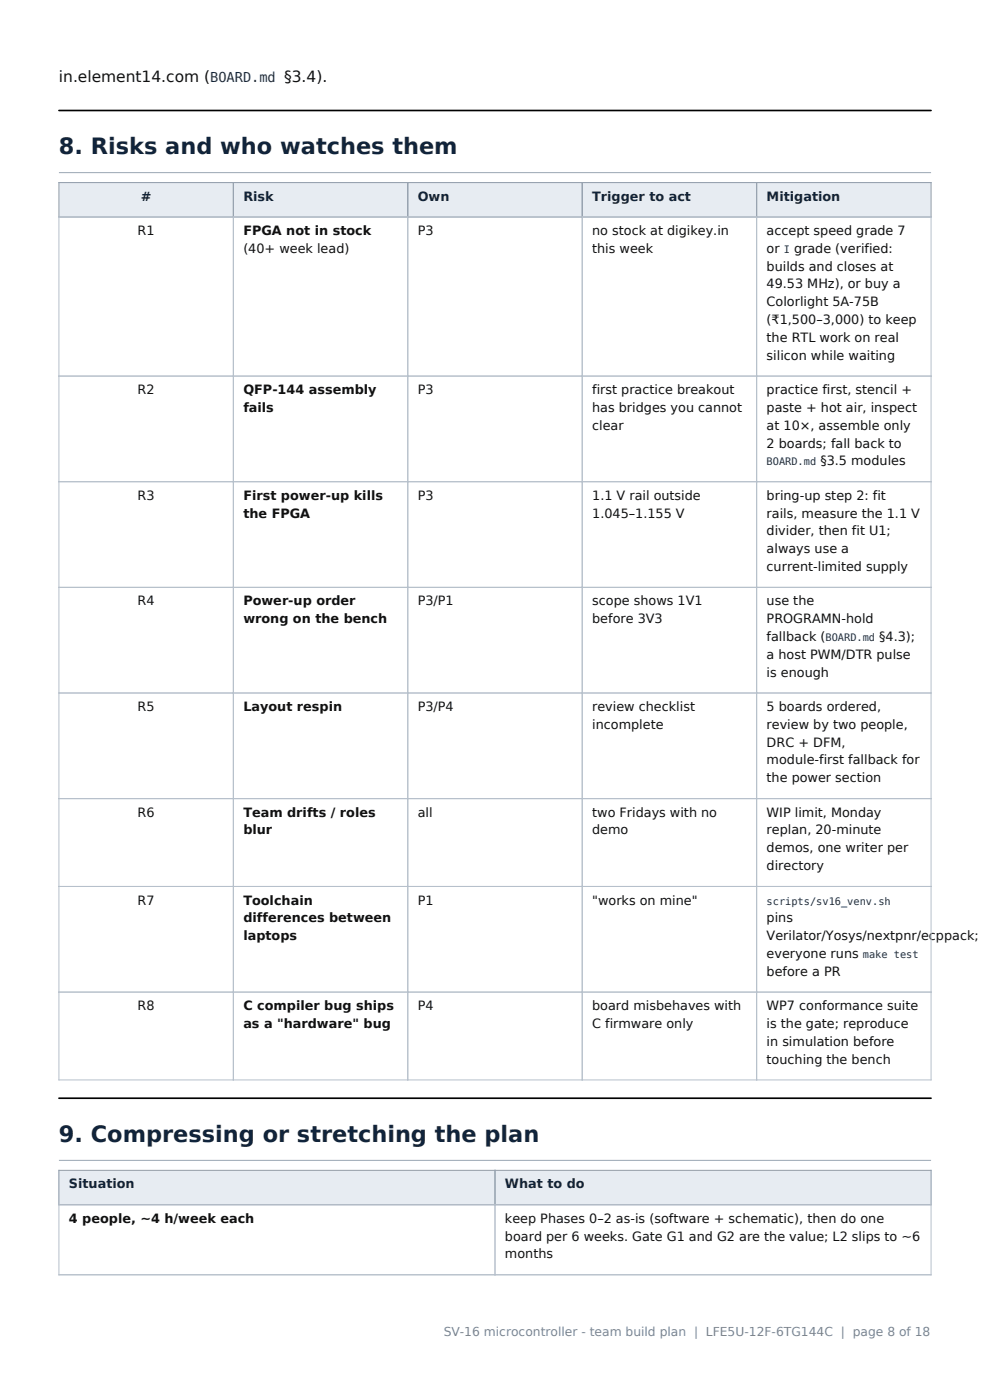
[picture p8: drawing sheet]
<svg xmlns="http://www.w3.org/2000/svg" width="210mm" height="297mm" viewBox="0 0 210 297" stroke-linecap="round" stroke-linejoin="round" font-family="sans-serif">
<defs><g id="words">
<g font-size="4.8" fill="#10243c">
<text x="12.5" y="32.7">8. Risks and who watches them</text>
<text x="12.5" y="242.2">9. Compressing or stretching the plan</text>
</g>
<text font-size="3.3" fill="#111" x="12.5" y="17.5">in.element14.com (</text>
<text font-size="2.9" fill="#14314f" x="44.6" y="17.5">BOARD.md §3.4).</text>
<g font-size="2.7" fill="#10243c">
<text x="29.9" y="42.6">#</text>
<text x="51.6" y="42.6">Risk</text>
<text x="88.6" y="42.6">Own</text>
<text x="125.6" y="42.6">Trigger to act</text>
<text x="162.6" y="42.6">Mitigation</text>
<text x="14.6" y="252.1">Situation</text>
<text x="107.1" y="252.1">What to do</text>
</g>
<g font-size="2.7" fill="#111">
<text x="29.2" y="49.9">R1</text>
<text x="51.6" y="49.9">FPGA not in stock</text>
<text x="51.6" y="53.6">(40+ week lead)</text>
<text x="88.6" y="49.9">P3</text>
<text x="125.6" y="49.9">no stock at digikey.in</text>
<text x="125.6" y="53.6">this week</text>
<text x="162.6" y="49.9">accept speed grade 7</text>
<text x="162.6" y="53.6">or</text>
<text x="168.4" y="53.6">grade (verified:</text>
<text x="162.6" y="57.4">builds and closes at</text>
<text x="162.6" y="61.2">49.53 MHz), or buy a</text>
<text x="162.6" y="65">Colorlight 5A-75B</text>
<text x="162.6" y="68.8">(₹1,500–3,000) to keep</text>
<text x="162.6" y="72.5">the RTL work on real</text>
<text x="162.6" y="76.3">silicon while waiting</text>
<text x="29.2" y="83.6">R2</text>
<text x="51.6" y="83.6">QFP-144 assembly</text>
<text x="88.6" y="83.6">P3</text>
<text x="125.6" y="83.6">first practice breakout</text>
<text x="162.6" y="83.6">practice first, stencil +</text>
<text x="51.6" y="87.4">fails</text>
<text x="125.6" y="87.4">has bridges you cannot</text>
<text x="162.6" y="87.4">paste + hot air, inspect</text>
<text x="125.6" y="91.2">clear</text>
<text x="162.6" y="91.2">at 10×, assemble only</text>
<text x="162.6" y="94.9">2 boards; fall back to</text>
<text x="174" y="98.7">§3.5 modules</text>
<text x="29.2" y="106">R3</text>
<text x="51.6" y="106">First power-up kills</text>
<text x="88.6" y="106">P3</text>
<text x="125.6" y="106">1.1 V rail outside</text>
<text x="162.6" y="106">bring-up step 2: fit</text>
<text x="51.6" y="109.8">the FPGA</text>
<text x="125.6" y="109.8">1.045–1.155 V</text>
<text x="162.6" y="109.8">rails, measure the 1.1 V</text>
<text x="162.6" y="113.6">divider, then fit U1;</text>
<text x="162.6" y="117.4">always use a</text>
<text x="162.6" y="121.1">current-limited supply</text>
<text x="29.2" y="128.4">R4</text>
<text x="51.6" y="128.4">Power-up order</text>
<text x="88.6" y="128.4">P3/P1</text>
<text x="125.6" y="128.4">scope shows 1V1</text>
<text x="162.6" y="128.4">use the</text>
<text x="51.6" y="132.2">wrong on the bench</text>
<text x="125.6" y="132.2">before 3V3</text>
<text x="162.6" y="132.2">PROGRAMN-hold</text>
<text x="162.6" y="136">fallback (</text>
<text x="186.5" y="136">§4.3);</text>
<text x="162.6" y="139.8">a host PWM/DTR pulse</text>
<text x="162.6" y="143.5">is enough</text>
<text x="29.2" y="150.8">R5</text>
<text x="51.6" y="150.8">Layout respin</text>
<text x="88.6" y="150.8">P3/P4</text>
<text x="125.6" y="150.8">review checklist</text>
<text x="125.6" y="154.6">incomplete</text>
<text x="162.6" y="150.8">5 boards ordered,</text>
<text x="162.6" y="154.6">review by two people,</text>
<text x="162.6" y="158.4">DRC + DFM,</text>
<text x="162.6" y="162.2">module-first fallback for</text>
<text x="162.6" y="165.9">the power section</text>
<text x="29.2" y="173.3">R6</text>
<text x="51.6" y="173.3">Team drifts / roles</text>
<text x="88.6" y="173.3">all</text>
<text x="125.6" y="173.3">two Fridays with no</text>
<text x="162.6" y="173.3">WIP limit, Monday</text>
<text x="51.6" y="177">blur</text>
<text x="125.6" y="177">demo</text>
<text x="162.6" y="177">replan, 20-minute</text>
<text x="162.6" y="180.8">demos, one writer per</text>
<text x="162.6" y="184.6">directory</text>
<text x="29.2" y="191.9">R7</text>
<text x="51.6" y="191.9">Toolchain</text>
<text x="88.6" y="191.9">P1</text>
<text x="125.6" y="191.9">&quot;works on mine&quot;</text>
<text x="51.6" y="195.7">differences between</text>
<text x="162.6" y="195.7">pins</text>
<text x="51.6" y="199.4">laptops</text>
<text x="162.6" y="199.4">Verilator/Yosys/nextpnr/ecppack;</text>
<text x="162.6" y="203.2">everyone runs</text>
<text x="162.6" y="207">before a PR</text>
<text x="29.2" y="214.3">R8</text>
<text x="51.6" y="214.3">C compiler bug ships</text>
<text x="88.6" y="214.3">P4</text>
<text x="125.6" y="214.3">board misbehaves with</text>
<text x="162.6" y="214.3">WP7 conformance suite</text>
<text x="51.6" y="218.1">as a &quot;hardware&quot; bug</text>
<text x="125.6" y="218.1">C firmware only</text>
<text x="162.6" y="218.1">is the gate; reproduce</text>
<text x="162.6" y="221.8">in simulation before</text>
<text x="162.6" y="225.6">touching the bench</text>
<text x="14.6" y="259.4">4 people, ~4 h/week each</text>
<text x="107.1" y="259.4">keep Phases 0–2 as-is (software + schematic), then do one</text>
<text x="107.1" y="263.2">board per 6 weeks. Gate G1 and G2 are the value; L2 slips to ~6</text>
<text x="107.1" y="267">months</text>
</g>
<text font-size="2.6" fill="#7a8794" x="94.1" y="283.5">SV-16 microcontroller - team build plan | LFE5U-12F-6TG144C | page 8 of 18</text>
<g font-size="2.2" fill="#14314f">
<text x="166.3" y="53.6">I</text>
<text x="162.6" y="98.7">BOARD.md</text>
<text x="175.1" y="136">BOARD.md</text>
<text x="162.6" y="191.9">scripts/sv16_venv.sh</text>
<text x="183" y="203.2">make test</text>
</g>
</g></defs>
<path d="M12.5 23.4h185" fill="none" stroke="#000" stroke-width=".35"/>
<path d="M12.5 36.6h185" fill="none" stroke="#9aa7b4" stroke-width=".21"/>
<g fill="#e7ecf2">
<path d="M12.5 38.7h37v7.3h-37z" fill-rule="evenodd"/>
<path d="M49.5 38.7h37v7.3h-37z" fill-rule="evenodd"/>
<path d="M86.5 38.7h37v7.3h-37z" fill-rule="evenodd"/>
<path d="M123.5 38.7h37v7.3h-37z" fill-rule="evenodd"/>
<path d="M160.5 38.7h37v7.3h-37z" fill-rule="evenodd"/>
<path d="M13.6 39.6h34.8v5.6h-34.8z" fill-rule="evenodd"/>
<path d="M29.9 40.3h2.2v3h-2.2z" fill-rule="evenodd"/>
<path d="M50.6 39.6h34.8v5.6h-34.8z" fill-rule="evenodd"/>
<path d="M51.6 40.3h6.5v3h-6.5z" fill-rule="evenodd"/>
<path d="M87.6 39.6h34.8v5.6h-34.8z" fill-rule="evenodd"/>
<path d="M88.6 40.3h6.8v3h-6.8z" fill-rule="evenodd"/>
<path d="M124.6 39.6h34.8v5.6h-34.8z" fill-rule="evenodd"/>
<path d="M125.6 40.3h21v3h-21z" fill-rule="evenodd"/>
<path d="M161.6 39.6h34.8v5.6h-34.8z" fill-rule="evenodd"/>
<path d="M162.6 40.3h15.7v3h-15.7z" fill-rule="evenodd"/>
</g>
<path d="M12.5 38.7h185v7.3h-185zM49.5 38.7v7.3M86.5 38.7v7.3M123.5 38.7v7.3M160.5 38.7v7.3" fill="none" stroke="#8f9cab" stroke-width=".21"/>
<path d="M12.5 46h185v183.1h-185zM49.5 46v183.1M86.5 46v183.1M123.5 46v183.1M160.5 46v183.1M12.5 79.8h185M12.5 102.2h185M12.5 124.6h185M12.5 147h185M12.5 169.4h185M12.5 188.1h185M12.5 210.5h185" fill="none" stroke="#b6c0cb" stroke-width=".21"/>
<path d="M12.5 233h185" fill="none" stroke="#000" stroke-width=".35"/>
<path d="M12.5 246.2h185" fill="none" stroke="#9aa7b4" stroke-width=".21"/>
<g fill="#e7ecf2">
<path d="M12.5 248.3h92.5v7.3h-92.5z" fill-rule="evenodd"/>
<path d="M105 248.3h92.5v7.3h-92.5z" fill-rule="evenodd"/>
<path d="M13.6 249.2h90.3v5.5h-90.3z" fill-rule="evenodd"/>
<path d="M14.6 249.8h14v3.1h-14z" fill-rule="evenodd"/>
<path d="M106.1 249.2h90.3v5.5h-90.3z" fill-rule="evenodd"/>
<path d="M107.1 249.8h16.9v3.1h-16.9z" fill-rule="evenodd"/>
</g>
<path d="M12.5 248.3h185v7.3h-185zM105 248.3v7.3" fill="none" stroke="#8f9cab" stroke-width=".21"/>
<path d="M12.5 255.6h185v14.8h-185zM105 255.6v14.8" fill="none" stroke="#b6c0cb" stroke-width=".21"/>
<use href="#words"/>
</svg>
